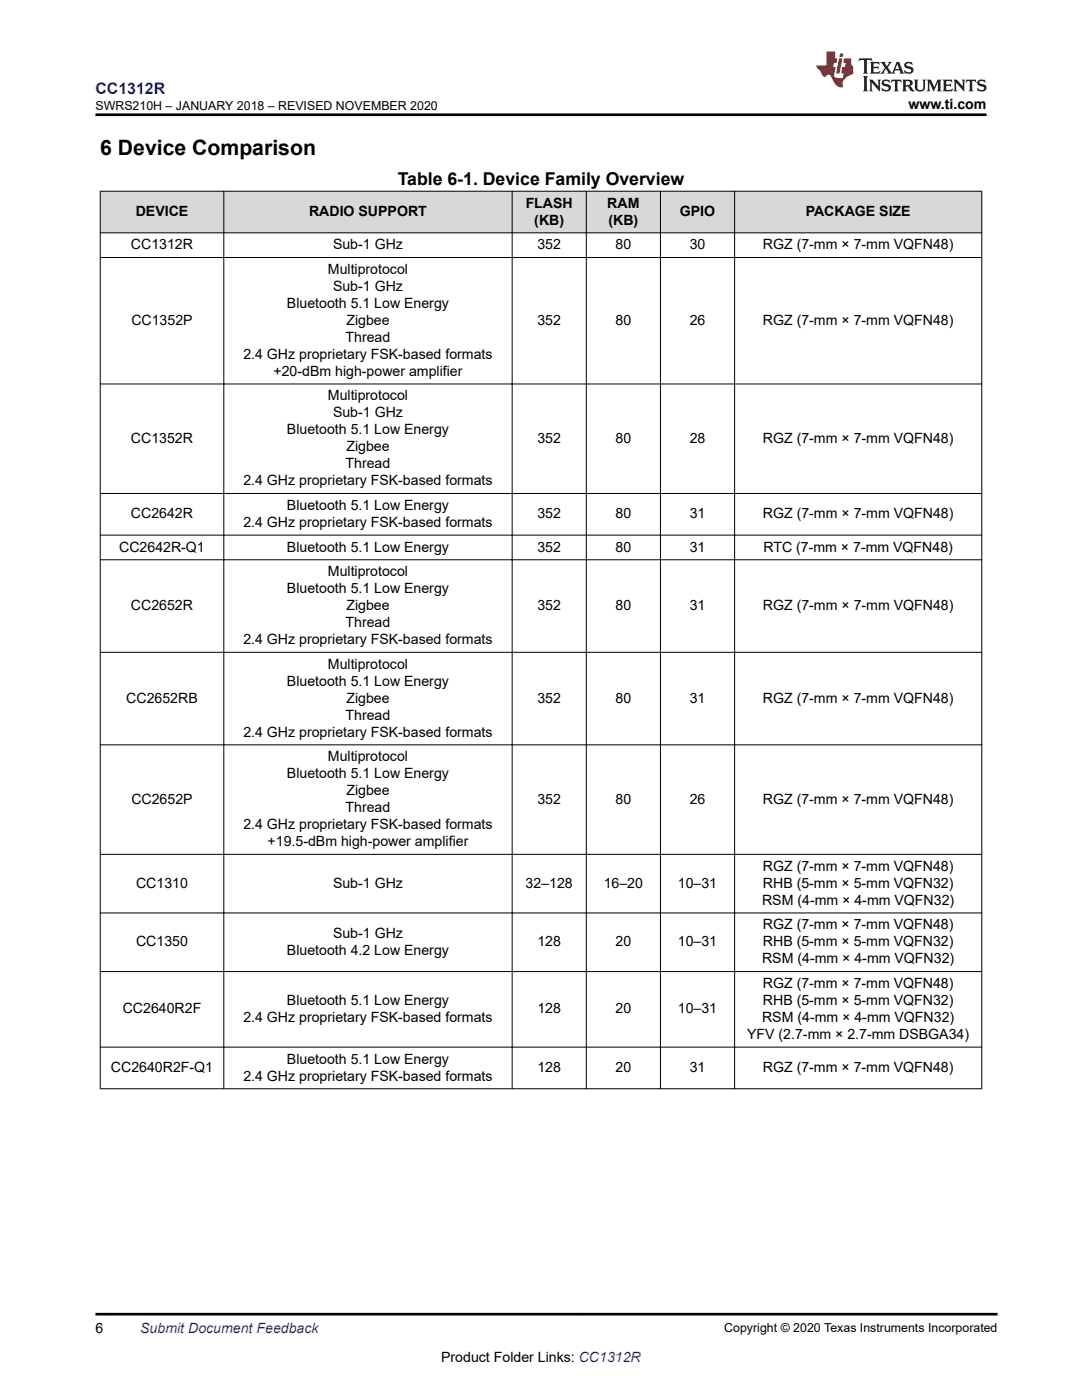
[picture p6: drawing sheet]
<svg xmlns="http://www.w3.org/2000/svg" width="216mm" height="279mm" viewBox="0 0 216 279" stroke-linecap="round" stroke-linejoin="round" font-family="sans-serif">
<defs><g id="words">
<text font-size="4.2" x="20" y="30.9">6 Device Comparison</text>
<text font-size="3.5" x="79.4" y="37">Table 6-1. Device Family Overview</text>
<text font-size="3.2" fill="#00f" x="19.1" y="18.7">CC1312R</text>
<g font-size="2.8">
<text x="181.3" y="21.8">www.ti.com</text>
<text x="104.9" y="41.4">FLASH</text>
<text x="121.2" y="41.4">RAM</text>
<text x="27.1" y="43.1">DEVICE</text>
<text x="61.7" y="43.1">RADIO SUPPORT</text>
<text x="106.6" y="44.8">(KB)</text>
<text x="121.4" y="44.8">(KB)</text>
<text x="135.7" y="43.1">GPIO</text>
<text x="160.8" y="43.1">PACKAGE SIZE</text>
<text x="26.1" y="49.7">CC1312R</text>
<text x="66.4" y="49.7">Sub-1 GHz</text>
<text x="107.2" y="49.7">352</text>
<text x="122.8" y="49.7">80</text>
<text x="137.6" y="49.7">30</text>
<text x="152.2" y="49.7">RGZ (7-mm × 7-mm VQFN48)</text>
<text x="65.4" y="54.7">Multiprotocol</text>
<text x="66.4" y="58.1">Sub-1 GHz</text>
<text x="26.2" y="64.8">CC1352P</text>
<text x="57.3" y="61.4">Bluetooth 5.1 Low Energy</text>
<text x="69.1" y="64.8">Zigbee</text>
<text x="107.2" y="64.8">352</text>
<text x="122.8" y="64.8">80</text>
<text x="137.6" y="64.8">26</text>
<text x="152.2" y="64.8">RGZ (7-mm × 7-mm VQFN48)</text>
<text x="48.6" y="71.6">2.4 GHz proprietary FSK-based formats</text>
<text x="69" y="68.2">Thread</text>
<text x="54.6" y="75">+20-dBm high-power amplifier</text>
<text x="65.4" y="79.9">Multiprotocol</text>
<text x="66.4" y="83.3">Sub-1 GHz</text>
<text x="26.1" y="88.4">CC1352R</text>
<text x="57.3" y="86.7">Bluetooth 5.1 Low Energy</text>
<text x="107.2" y="88.4">352</text>
<text x="122.8" y="88.4">80</text>
<text x="137.6" y="88.4">28</text>
<text x="152.2" y="88.4">RGZ (7-mm × 7-mm VQFN48)</text>
<text x="69" y="93.5">Thread</text>
<text x="69.1" y="90.1">Zigbee</text>
<text x="48.6" y="96.8">2.4 GHz proprietary FSK-based formats</text>
<text x="57.3" y="101.8">Bluetooth 5.1 Low Energy</text>
<text x="26.1" y="103.5">CC2642R</text>
<text x="48.6" y="105.1">2.4 GHz proprietary FSK-based formats</text>
<text x="107.2" y="103.5">352</text>
<text x="122.8" y="103.5">80</text>
<text x="137.6" y="103.5">31</text>
<text x="152.2" y="103.5">RGZ (7-mm × 7-mm VQFN48)</text>
<text x="23.8" y="110.1">CC2642R-Q1</text>
<text x="57.3" y="110.1">Bluetooth 5.1 Low Energy</text>
<text x="107.2" y="110.1">352</text>
<text x="122.8" y="110.1">80</text>
<text x="137.6" y="110.1">31</text>
<text x="152.3" y="110.1">RTC (7-mm × 7-mm VQFN48)</text>
<text x="57.3" y="118.4">Bluetooth 5.1 Low Energy</text>
<text x="65.4" y="115">Multiprotocol</text>
<text x="26.1" y="121.8">CC2652R</text>
<text x="69" y="125.1">Thread</text>
<text x="69.1" y="121.8">Zigbee</text>
<text x="107.2" y="121.8">352</text>
<text x="122.8" y="121.8">80</text>
<text x="137.6" y="121.8">31</text>
<text x="152.2" y="121.8">RGZ (7-mm × 7-mm VQFN48)</text>
<text x="48.6" y="128.5">2.4 GHz proprietary FSK-based formats</text>
<text x="57.3" y="136.8">Bluetooth 5.1 Low Energy</text>
<text x="65.4" y="133.5">Multiprotocol</text>
<text x="25.2" y="140.2">CC2652RB</text>
<text x="69" y="143.6">Thread</text>
<text x="69.1" y="140.2">Zigbee</text>
<text x="107.2" y="140.2">352</text>
<text x="122.8" y="140.2">80</text>
<text x="137.6" y="140.2">31</text>
<text x="152.2" y="140.2">RGZ (7-mm × 7-mm VQFN48)</text>
<text x="48.6" y="147">2.4 GHz proprietary FSK-based formats</text>
<text x="57.3" y="155.3">Bluetooth 5.1 Low Energy</text>
<text x="65.4" y="151.9">Multiprotocol</text>
<text x="26.2" y="160.4">CC2652P</text>
<text x="69.1" y="158.7">Zigbee</text>
<text x="107.2" y="160.4">352</text>
<text x="122.8" y="160.4">80</text>
<text x="137.6" y="160.4">26</text>
<text x="152.2" y="160.4">RGZ (7-mm × 7-mm VQFN48)</text>
<text x="48.6" y="165.5">2.4 GHz proprietary FSK-based formats</text>
<text x="69" y="162.1">Thread</text>
<text x="53.4" y="168.9">+19.5-dBm high-power amplifier</text>
<text x="152.2" y="173.8">RGZ (7-mm × 7-mm VQFN48)</text>
<text x="27.2" y="177.2">CC1310</text>
<text x="66.4" y="177.2">Sub-1 GHz</text>
<text x="104.9" y="177.2">32–128</text>
<text x="120.5" y="177.2">16–20</text>
<text x="135.3" y="177.2">10–31</text>
<text x="152.2" y="177.2">RHB (5-mm × 5-mm VQFN32)</text>
<text x="152.1" y="180.6">RSM (4-mm × 4-mm VQFN32)</text>
<text x="152.2" y="185.5">RGZ (7-mm × 7-mm VQFN48)</text>
<text x="27.2" y="188.9">CC1350</text>
<text x="57.3" y="190.6">Bluetooth 4.2 Low Energy</text>
<text x="66.4" y="187.2">Sub-1 GHz</text>
<text x="107.2" y="188.9">128</text>
<text x="122.8" y="188.9">20</text>
<text x="135.3" y="188.9">10–31</text>
<text x="152.2" y="188.9">RHB (5-mm × 5-mm VQFN32)</text>
<text x="152.1" y="192.2">RSM (4-mm × 4-mm VQFN32)</text>
<text x="152.2" y="197.2">RGZ (7-mm × 7-mm VQFN48)</text>
<text x="24.5" y="202.2">CC2640R2F</text>
<text x="48.6" y="203.9">2.4 GHz proprietary FSK-based formats</text>
<text x="57.3" y="200.6">Bluetooth 5.1 Low Energy</text>
<text x="107.2" y="202.2">128</text>
<text x="122.8" y="202.2">20</text>
<text x="135.3" y="202.2">10–31</text>
<text x="152.1" y="203.9">RSM (4-mm × 4-mm VQFN32)</text>
<text x="152.2" y="200.6">RHB (5-mm × 5-mm VQFN32)</text>
<text x="149.1" y="207.3">YFV (2.7-mm × 2.7-mm DSBGA34)</text>
<text x="22.1" y="213.9">CC2640R2F-Q1</text>
<text x="48.6" y="215.6">2.4 GHz proprietary FSK-based formats</text>
<text x="57.3" y="212.3">Bluetooth 5.1 Low Energy</text>
<text x="107.2" y="213.9">128</text>
<text x="122.8" y="213.9">20</text>
<text x="137.6" y="213.9">31</text>
<text x="152.2" y="213.9">RGZ (7-mm × 7-mm VQFN48)</text>
<text x="19" y="266.1">6</text>
<text x="88" y="271.7">Product Folder Links: CC1312R</text>
</g>
<text font-size="2.8" fill="#00f" x="28" y="266.1">Submit Document Feedback</text>
<g font-size="2.5">
<text x="19.1" y="21.9">SWRS210H – JANUARY 2018 – REVISED NOVEMBER 2020</text>
<text x="144.5" y="265.8">Copyright © 2020 Texas Instruments Incorporated</text>
</g>
</g></defs>
<g fill="#d8d8d8">
<path d="M20 38.2h175.9v8.3h-175.9z" fill-rule="evenodd"/>
<path d="M20.1 38.2h24.5v8.2h-24.5z" fill-rule="evenodd"/>
<path d="M44.7 38.2h57.4v8.2h-57.4z" fill-rule="evenodd"/>
<path d="M102.3 38.2h14.6v8.2h-14.6z" fill-rule="evenodd"/>
<path d="M117.1 38.2h14.6v8.2h-14.6z" fill-rule="evenodd"/>
<path d="M131.8 38.2h14.7v8.2h-14.7z" fill-rule="evenodd"/>
<path d="M146.6 38.2h49.2v8.2h-49.2z" fill-rule="evenodd"/>
</g>
<g fill="none" stroke="#000" stroke-width=".2">
<path d="M19.9 38.2h176.1M20 38.1v179.2M44.7 38.1v179.2M102.2 38.1v179.2M117 38.1v179.2M131.8 38.1v179.2M146.6 38.1v179.2M195.9 38.1v179.2M19.9 46.5h176.1M19.9 51.4h176.1M19.9 76.6h176.1M19.9 98.5h176.1"/>
<path d="M19.9 106.8h176.1M19.9 111.7h176.1M19.9 130.2h176.1M19.9 148.7h176.1M19.9 170.5h176.1M19.9 182.2h176.1M19.9 193.9h176.1M19.9 209h176.1M19.9 217.3h176.1"/>
</g>
<path d="M171.5 11.6l-.2 .6 .5-.2h.6v.1v2.2l-.2 .4h1l-.2-.4v-2.2v-.1h.5l.6 .2-.2-.6zM173.6 12.4l.2 .3v1.6l-.2 .4h1.9l.1-.6a1.08 1.08 0 0 1-1.3 .2v-.7h.6l.4 .2v-.7l-.4 .2h-.6v-.5l.2-.2a1 1 0 0 1 1 .3l-.1-.5zM175.7 12.4l.9 1.1-1 1.2h.9l-.2-.2 .5-.8 .4 .8-.2 .2h1.6l-.2-.2 .2-.5h.9l.1 .5-.1 .2h.9l-.2-.4-.8-1.9h-.5l-.9 2.1-.9-1.1 .9-1h-.8l.2 .2-.4 .6-.4-.6 .2-.2zM179 12.8l.4 1h-.7zM180.7 12.5a.65 .65 0 0 0-.2 .7 .65 .65 0 0 0 .6 .5l.6 .1 .1 .3a.79 .79 0 0 1-.7 .4 .79 .79 0 0 1-.7-.5l.1 .7 .2-.1a.93 .93 0 0 0 1.1 0 .93 .93 0 0 0 .4-.9 1.46 1.46 0 0 0-1.2-.6l-.1-.3a1.09 1.09 0 0 1 1.2 .2l-.2-.6-.1 .1-.5-.2zM172.2 15.2l.2 .4v2.2l-.2 .4h1l-.2-.4v-2.2l.2-.4zM173.4 15.9l.2 .4v1.5l-.2 .4h.8l-.3-.4 .1-1.3 1.6 1.8v-2l.2-.4h-.7l.1 .2 .1 1.1-1.2-1.3zM176.2 16a.65 .65 0 0 0-.2 .8 .65 .65 0 0 0 .6 .4l.6 .2 .1 .2a.79 .79 0 0 1-.7 .4 .79 .79 0 0 1-.7-.5l.1 .7 .2-.1a.93 .93 0 0 0 1.1 .1 .93 .93 0 0 0 .4-1 1.46 1.46 0 0 0-1.2-.5l-.1-.4a1.09 1.09 0 0 1 1.2 .2l-.1-.6-.2 .1-.5-.1zM177.9 15.9l-.1 .6a.63 .63 0 0 1 .8-.3v1.6l-.3 .4h1l-.2-.4v-1.6a.66 .66 0 0 1 .8 .3l-.1-.6zM180 15.9l.2 .4v1.5l-.2 .4h1l-.2-.2-.1-.7h.5l.1 .2a.79 .79 0 0 0 1.2 .6l-1-.9a.61 .61 0 0 0 .6-.6 .61 .61 0 0 0-.5-.7zM180.8 16.2h.1a.47 .47 0 0 1 .5 .1 .47 .47 0 0 1 .1 .5l-.1 .1-.7 .1zM182.3 15.9l.2 .2a2.27 2.27 0 0 0 .4 2 1.04 1.04 0 0 0 1.7-.7v-1.3l.2-.2h-.8l.2 .4v1.1a.6 .6 0 0 1-.6 .6 .6 .6 0 0 1-.6-.6v-1.1l.3-.4zM184.9 15.9l.2 .4v1.5l-.2 .4h.8l-.3-.4v-1.4l.9 1.9 .9-1.9v1.4l-.3 .4h1l-.2-.4v-1.5l.2-.4h-.8l-.7 1.5-.6-1.5zM188.1 15.9l.2 .4v1.5l-.2 .4h1.9l.1-.6a1.09 1.09 0 0 1-1.3 .2v-.7h.6l.4 .2v-.6l-.4 .2h-.6v-.6l.2-.1a1.01 1.01 0 0 1 1 .3l-.1-.6zM190.2 15.9l.3 .4v1.5l-.3 .4h.8l-.2-.4v-1.3l1.6 1.8v-2l.2-.4h-.7l.2 .2v1.1l-1.2-1.3zM192.8 15.9l-.1 .6a.63 .63 0 0 1 .8-.3v1.6l-.3 .4h1l-.2-.4v-1.6a.66 .66 0 0 1 .8 .3l-.1-.6zM195.2 16a.65 .65 0 0 0-.2 .8 .65 .65 0 0 0 .6 .4l.6 .2 .2 .2a.79 .79 0 0 1-.7 .4 .79 .79 0 0 1-.7-.5l.1 .7 .2-.1a.93 .93 0 0 0 1 .1 .93 .93 0 0 0 .5-1 1.46 1.46 0 0 0-1.3-.5v-.4a1.09 1.09 0 0 1 1.2 .2l-.2-.6-.2 .1-.5-.1z" fill="#231f20"/>
<path d="M164.9 10.3v2.7h-2l.1 .4 .8 1a.95 .95 0 0 0 1 .9 .59 .59 0 0 1 .5-.4 .59 .59 0 0 1 .5 .3l.4 .8a1.59 1.59 0 0 0 2.1 1.4 1.61 1.61 0 0 1 1-2.3l1-.3-.1-1.5a1.59 1.59 0 0 1-.3-1.7h-1.5l-.2 .9h.6l-.2 .9h-.5l-.2 .9v.3l.4 .1-.1 .9h-.7a.73 .73 0 0 1-1-.7l.3-1.5h-.5l.1-.9h.5l.2-.9h-.5v-1.3zM167.4 11.6l-.6 3.1h.7l.6-3.1zM167.6 10.7l-.1 .6h.7l.1-.6z" fill="#ed1c24"/>
<path d="M19 22.9h177.8M19 262.3h180" fill="none" stroke="#000" stroke-width=".53"/>
<use href="#words"/>
</svg>
